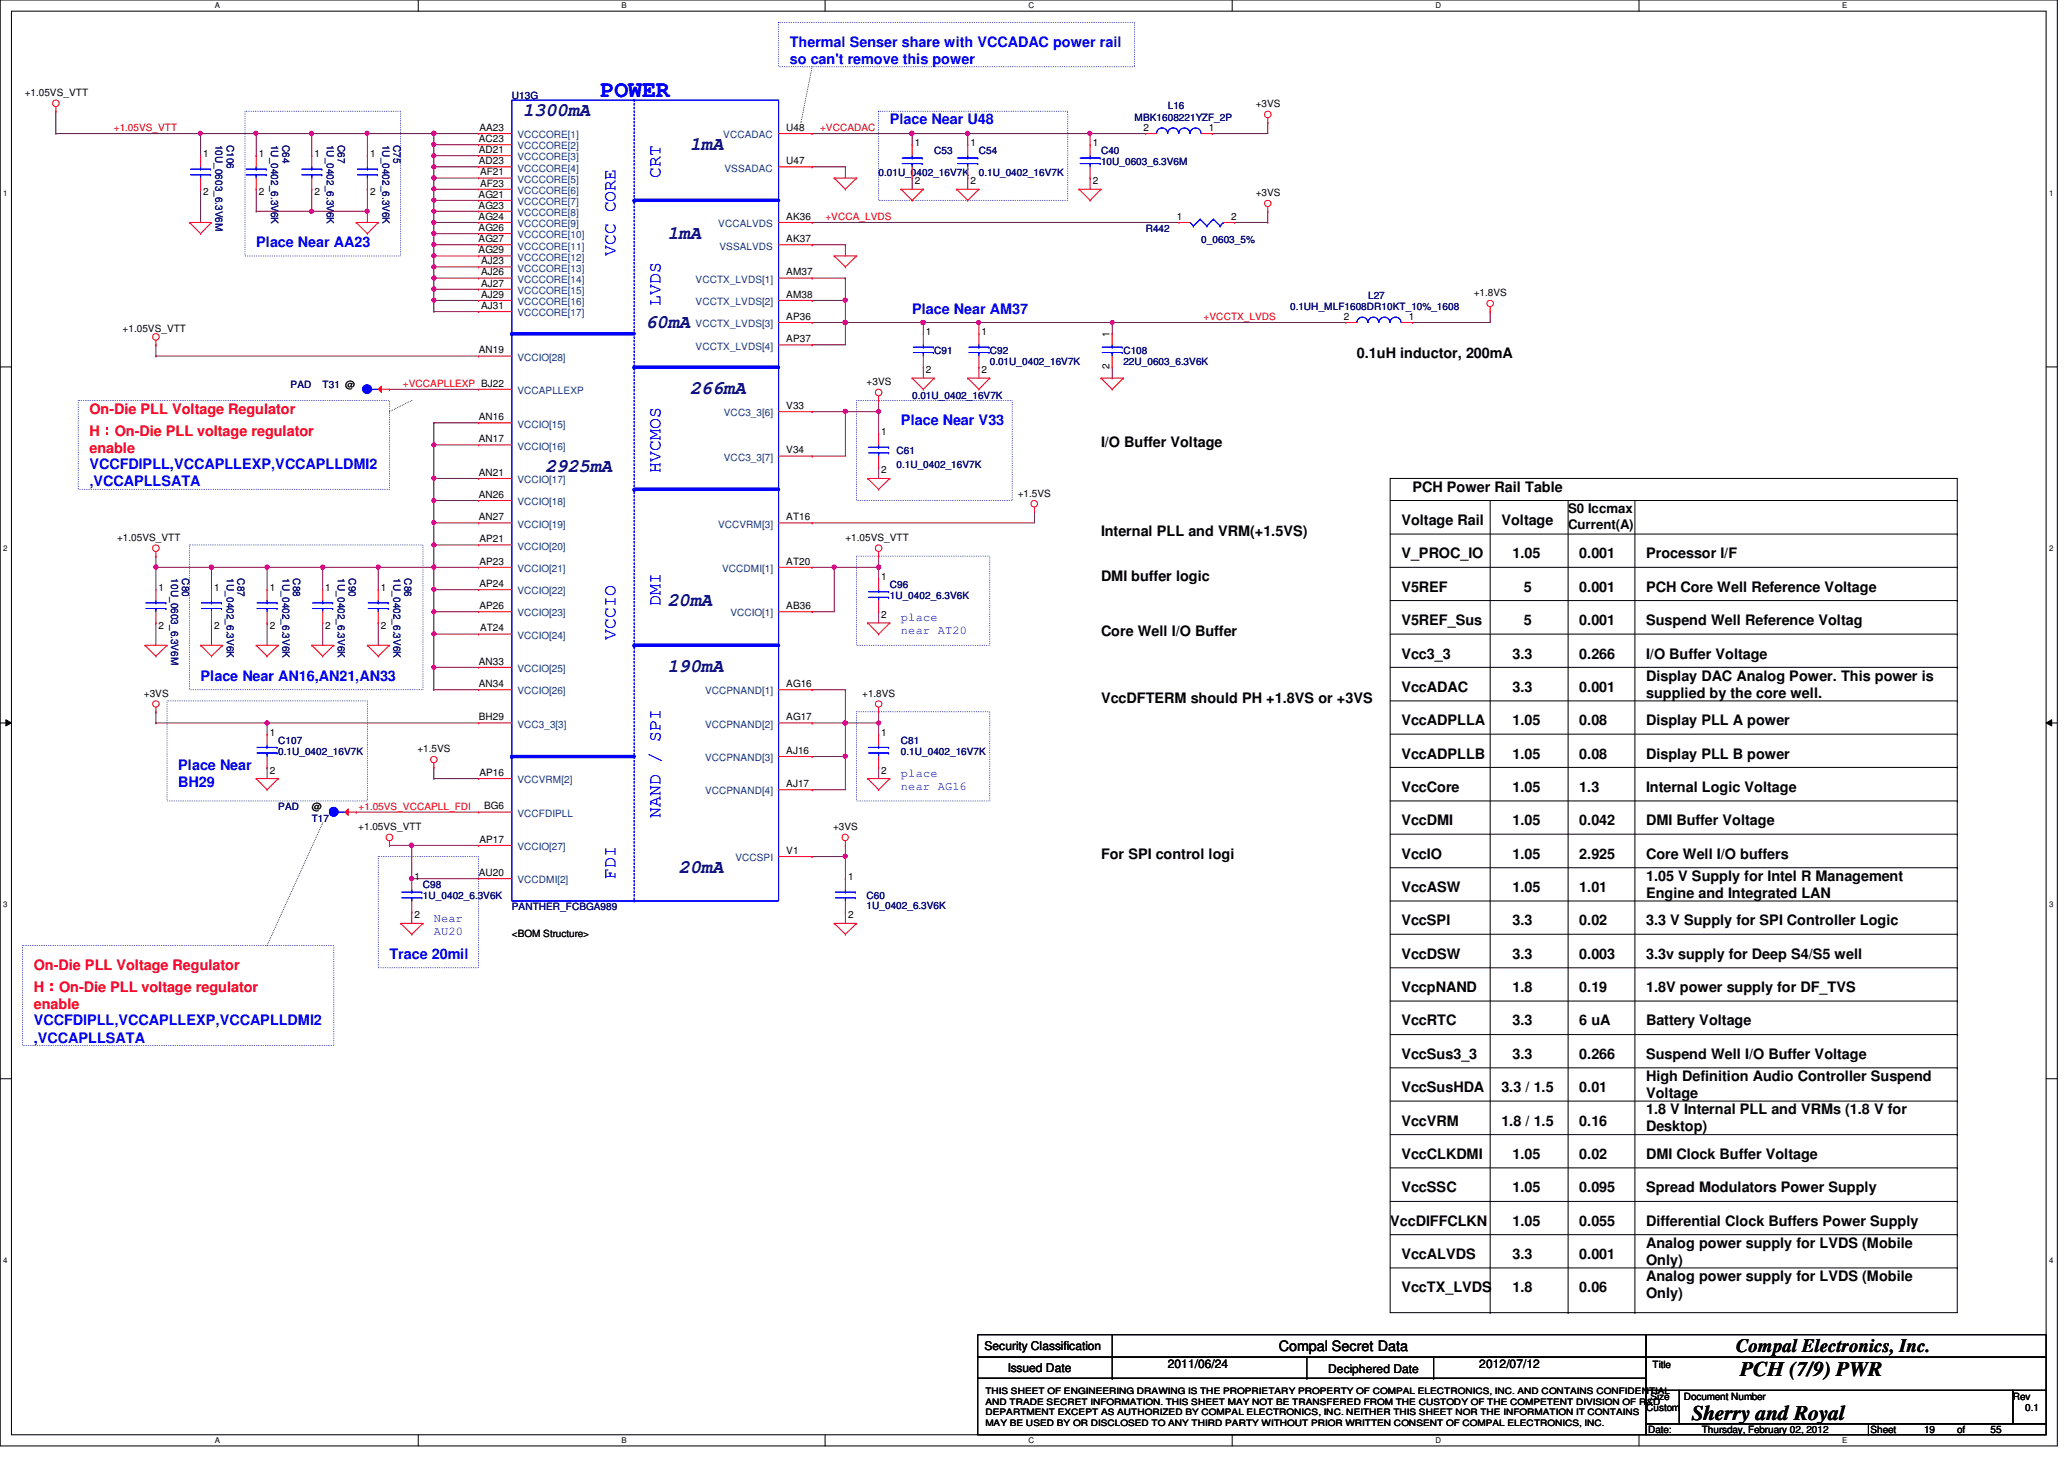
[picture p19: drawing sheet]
<svg xmlns="http://www.w3.org/2000/svg" width="297mm" height="210mm" viewBox="0 0 297 210" stroke-linecap="round" stroke-linejoin="round" font-family="sans-serif">
<defs><g id="words">
<text font-size="3.3" fill="#00f" x="86.4" y="14">POWER</text>
<g font-size="3">
<text x="250.4" y="198">PCH (7/9) PWR</text>
<text x="243.5" y="204.3">Sherry and Royal</text>
</g>
<g font-size="2.7" fill="#000080">
<text x="75.3" y="16.7">1300mA</text>
<text x="99.3" y="21.5">1mA</text>
<text x="96.1" y="34.3">1mA</text>
<text x="92.9" y="47.2">60mA</text>
<text x="99.3" y="56.7">266mA</text>
<text x="78.4" y="67.9">2925mA</text>
<text x="96.1" y="87.2">20mA</text>
<text x="96.1" y="96.7">190mA</text>
<text x="97.7" y="125.6">20mA</text>
</g>
<text font-size="2.7" x="249.8" y="194.5">Compal Electronics, Inc.</text>
<g font-size="2.5" fill="#00f">
<text x="95" y="25.6" transform="rotate(-90 95 25.6)">CRT</text>
<text x="88.6" y="36.8" transform="rotate(-90 88.6 36.8)">VCC CORE</text>
<text x="95" y="44" transform="rotate(-90 95 44)">LVDS</text>
<text x="95" y="68" transform="rotate(-90 95 68)">HVCMOS</text>
<text x="95" y="87.2" transform="rotate(-90 95 87.2)">DMI</text>
<text x="88.6" y="92" transform="rotate(-90 88.6 92)">VCCIO</text>
<text x="95" y="117.6" transform="rotate(-90 95 117.6)">NAND / SPI</text>
<text x="88.6" y="126.4" transform="rotate(-90 88.6 126.4)">FDI</text>
</g>
<g font-size="2.1" fill="#00f">
<text x="113.7" y="6.7">Thermal Senser share with VCCADAC power rail</text>
<text x="113.7" y="9.2">so can't remove this power</text>
<text x="128.1" y="17.9">Place Near U48</text>
<text x="36.9" y="35.5">Place Near AA23</text>
<text x="131.3" y="45.1">Place Near AM37</text>
<text x="129.7" y="61.1">Place Near V33</text>
<text x="12.9" y="67.5">VCCFDIPLL,VCCAPLLEXP,VCCAPLLDMI2</text>
<text x="12.9" y="70">,VCCAPLLSATA</text>
<text x="28.9" y="97.9">Place Near AN16,AN21,AN33</text>
<text x="25.7" y="110.7">Place Near</text>
<text x="25.7" y="113.2">BH29</text>
<text x="56" y="137.9">Trace 20mil</text>
<text x="4.9" y="147.5">VCCFDIPLL,VCCAPLLEXP,VCCAPLLDMI2</text>
<text x="4.9" y="150">,VCCAPLLSATA</text>
</g>
<g font-size="2.1">
<text x="195.3" y="51.5">0.1uH inductor, 200mA</text>
<text x="158.5" y="64.3">I/O Buffer Voltage</text>
<text x="203.3" y="70.7">PCH Power Rail Table</text>
<text x="158.5" y="77.1">Internal PLL and VRM(+1.5VS)</text>
<text x="201.7" y="75.5">Voltage Rail</text>
<text x="216.1" y="75.5">Voltage</text>
<text x="158.5" y="83.5">DMI buffer logic</text>
<text x="201.7" y="80.3">V_PROC_IO</text>
<text x="217.7" y="80.3">1.05</text>
<text x="227.3" y="80.3">0.001</text>
<text x="236.9" y="80.3">Processor I/F</text>
<text x="201.7" y="85.1">V5REF</text>
<text x="201.7" y="89.9">V5REF_Sus</text>
<text x="219.3" y="85.1">5</text>
<text x="219.3" y="89.9">5</text>
<text x="227.3" y="85.1">0.001</text>
<text x="227.3" y="89.9">0.001</text>
<text x="236.9" y="85.1">PCH Core Well Reference Voltage</text>
<text x="236.9" y="89.9">Suspend Well Reference Voltag</text>
<text x="158.5" y="91.5">Core Well I/O Buffer</text>
<text x="201.7" y="94.7">Vcc3_3</text>
<text x="217.7" y="94.7">3.3</text>
<text x="227.3" y="94.7">0.266</text>
<text x="236.9" y="94.7">I/O Buffer Voltage</text>
<text x="158.5" y="101.1">VccDFTERM should PH +1.8VS or +3VS</text>
<text x="201.7" y="99.5">VccADAC</text>
<text x="217.7" y="99.5">3.3</text>
<text x="227.3" y="99.5">0.001</text>
<text x="236.9" y="97.9">Display DAC Analog Power. This power is</text>
<text x="236.9" y="100.4">supplied by the core well.</text>
<text x="201.7" y="104.3">VccADPLLA</text>
<text x="217.7" y="104.3">1.05</text>
<text x="227.3" y="104.3">0.08</text>
<text x="236.9" y="104.3">Display PLL A power</text>
<text x="201.7" y="109.1">VccADPLLB</text>
<text x="201.7" y="113.9">VccCore</text>
<text x="217.7" y="109.1">1.05</text>
<text x="217.7" y="113.9">1.05</text>
<text x="227.3" y="113.9">1.3</text>
<text x="227.3" y="109.1">0.08</text>
<text x="236.9" y="109.1">Display PLL B power</text>
<text x="236.9" y="113.9">Internal Logic Voltage</text>
<text x="201.7" y="118.7">VccDMI</text>
<text x="217.7" y="118.7">1.05</text>
<text x="227.3" y="118.7">0.042</text>
<text x="236.9" y="118.7">DMI Buffer Voltage</text>
<text x="158.5" y="123.5">For SPI control logi</text>
<text x="201.7" y="123.5">VccIO</text>
<text x="217.7" y="123.5">1.05</text>
<text x="227.3" y="123.5">2.925</text>
<text x="236.9" y="123.5">Core Well I/O buffers</text>
<text x="201.7" y="128.3">VccASW</text>
<text x="217.7" y="128.3">1.05</text>
<text x="227.3" y="128.3">1.01</text>
<text x="236.9" y="126.7">1.05 V Supply for Intel R Management</text>
<text x="236.9" y="129.2">Engine and Integrated LAN</text>
<text x="201.7" y="133.1">VccSPI</text>
<text x="201.7" y="137.9">VccDSW</text>
<text x="217.7" y="133.1">3.3</text>
<text x="217.7" y="137.9">3.3</text>
<text x="227.3" y="133.1">0.02</text>
<text x="227.3" y="137.9">0.003</text>
<text x="236.9" y="133.1">3.3 V Supply for SPI Controller Logic</text>
<text x="236.9" y="137.9">3.3v supply for Deep S4/S5 well</text>
<text x="201.7" y="142.7">VccpNAND</text>
<text x="217.7" y="142.7">1.8</text>
<text x="227.3" y="142.7">0.19</text>
<text x="236.9" y="142.7">1.8V power supply for DF_TVS</text>
<text x="201.7" y="147.5">VccRTC</text>
<text x="217.7" y="147.5">3.3</text>
<text x="227.3" y="147.5">6 uA</text>
<text x="236.9" y="147.5">Battery Voltage</text>
<text x="201.7" y="152.3">VccSus3_3</text>
<text x="217.7" y="152.3">3.3</text>
<text x="227.3" y="152.3">0.266</text>
<text x="236.9" y="152.3">Suspend Well I/O Buffer Voltage</text>
<text x="236.9" y="155.5">High Definition Audio Controller Suspend</text>
<text x="201.7" y="157.1">VccSusHDA</text>
<text x="201.7" y="161.9">VccVRM</text>
<text x="216.1" y="157.1">3.3 / 1.5</text>
<text x="216.1" y="161.9">1.8 / 1.5</text>
<text x="227.3" y="157.1">0.01</text>
<text x="227.3" y="161.9">0.16</text>
<text x="236.9" y="160.3">1.8 V Internal PLL and VRMs (1.8 V for</text>
<text x="236.9" y="158">Voltage</text>
<text x="201.7" y="166.8">VccCLKDMI</text>
<text x="217.7" y="166.8">1.05</text>
<text x="227.3" y="166.8">0.02</text>
<text x="236.9" y="162.8">Desktop)</text>
<text x="236.9" y="166.8">DMI Clock Buffer Voltage</text>
<text x="201.7" y="171.5">VccSSC</text>
<text x="217.7" y="171.5">1.05</text>
<text x="227.3" y="171.5">0.095</text>
<text x="236.9" y="171.5">Spread Modulators Power Supply</text>
<text x="200.1" y="176.3">VccDIFFCLKN</text>
<text x="217.7" y="176.3">1.05</text>
<text x="227.3" y="176.3">0.055</text>
<text x="236.9" y="176.3">Differential Clock Buffers Power Supply</text>
<text x="236.9" y="179.5">Analog power supply for LVDS (Mobile</text>
<text x="201.7" y="181.1">VccALVDS</text>
<text x="201.7" y="185.9">VccTX_LVDS</text>
<text x="217.7" y="181.1">3.3</text>
<text x="217.7" y="185.9">1.8</text>
<text x="227.3" y="185.9">0.06</text>
<text x="227.3" y="181.1">0.001</text>
<text x="236.9" y="182">Only)</text>
<text x="236.9" y="184.3">Analog power supply for LVDS (Mobile</text>
<text x="236.9" y="186.8">Only)</text>
<text x="184.1" y="194.4">Compal Secret Data</text>
</g>
<g font-size="2.1" fill="#f00">
<text x="12.9" y="59.5">On-Die PLL Voltage Regulator</text>
<text x="12.9" y="62.7">H：On-Die PLL voltage regulator</text>
<text x="12.9" y="65.2">enable</text>
<text x="4.9" y="139.5">On-Die PLL Voltage Regulator</text>
<text x="4.9" y="142.7">H：On-Die PLL voltage regulator</text>
<text x="4.9" y="145.2">enable</text>
</g>
<g font-size="1.9">
<text x="225.7" y="73.8">S0 Iccmax</text>
<text x="225.7" y="76.1">Current(A)</text>
</g>
<g font-size="1.7" fill="#00f">
<text x="129.7" y="89.4">place</text>
<text x="129.7" y="91.3">near AT20</text>
<text x="129.7" y="111.8">place</text>
<text x="129.7" y="113.7">near AG16</text>
<text x="62.4" y="132.6">Near</text>
<text x="62.4" y="134.5">AU20</text>
</g>
<g font-size="1.7">
<text x="141.7" y="194.3">Security Classification</text>
<text x="145" y="197.3">Issued Date</text>
<text x="168.1" y="196.8">2011/06/24</text>
<text x="191.1" y="197.5">Deciphered Date</text>
<text x="212.9" y="196.8">2012/07/12</text>
</g>
<g font-size="1.4">
<text x="3.6" y="13.8">+1.05VS_VTT</text>
<text x="180.7" y="15.5">+3VS</text>
<text x="29.2" y="22.6">1</text>
<text x="37.2" y="22.6">1</text>
<text x="45.3" y="22.6">1</text>
<text x="53.3" y="22.6">1</text>
<text x="68.9" y="20.4">AC23</text>
<text x="68.9" y="22">AD21</text>
<text x="68.9" y="23.6">AD23</text>
<text x="69" y="18.8">AA23</text>
<text x="113.2" y="18.8">U48</text>
<text x="113.2" y="23.6">U47</text>
<text x="131.7" y="21">1</text>
<text x="139.7" y="21">1</text>
<text x="157.3" y="21">1</text>
<text x="164.5" y="18.8">2</text>
<text x="174" y="18.8">1</text>
<text x="29.2" y="28.1">2</text>
<text x="37.2" y="28.1">2</text>
<text x="45.3" y="28.1">2</text>
<text x="53.3" y="28.1">2</text>
<text x="68.9" y="28.4">AG21</text>
<text x="69.1" y="25.2">AF21</text>
<text x="69.1" y="26.8">AF23</text>
<text x="131.7" y="26.5">2</text>
<text x="139.7" y="26.5">2</text>
<text x="157.3" y="26.5">2</text>
<text x="180.7" y="28.2">+3VS</text>
<text x="68.9" y="30">AG23</text>
<text x="68.9" y="31.6">AG24</text>
<text x="68.9" y="33.2">AG26</text>
<text x="68.9" y="34.8">AG27</text>
<text x="113.2" y="31.6">AK36</text>
<text x="113.2" y="34.8">AK37</text>
<text x="169.4" y="31.6">1</text>
<text x="177.2" y="31.6">2</text>
<text x="68.9" y="36.4">AG29</text>
<text x="69.3" y="38">AJ23</text>
<text x="69.3" y="39.6">AJ26</text>
<text x="69.3" y="41.2">AJ27</text>
<text x="113.2" y="39.6">AM37</text>
<text x="17.6" y="47.8">+1.05VS_VTT</text>
<text x="69.3" y="42.8">AJ29</text>
<text x="69.3" y="44.4">AJ31</text>
<text x="113.2" y="42.8">AM38</text>
<text x="113.2" y="46">AP36</text>
<text x="193.4" y="46">2</text>
<text x="202.8" y="46">1</text>
<text x="212.1" y="42.6">+1.8VS</text>
<text x="68.9" y="50.8">AN19</text>
<text x="113.2" y="49.2">AP37</text>
<text x="133.3" y="48.2">1</text>
<text x="133.3" y="53.7">2</text>
<text x="141.3" y="48.2">1</text>
<text x="141.3" y="53.7">2</text>
<text x="159.7" y="53.1" transform="rotate(-90 159.7 53.1)">2</text>
<text x="159.7" y="48.5" transform="rotate(-90 159.7 48.5)">1</text>
<text x="113.2" y="58.8">V33</text>
<text x="124.7" y="55.5">+3VS</text>
<text x="68.9" y="60.5">AN16</text>
<text x="68.9" y="63.6">AN17</text>
<text x="113.2" y="65.2">V34</text>
<text x="126.8" y="62.6">1</text>
<text x="68.9" y="68.5">AN21</text>
<text x="68.9" y="71.6">AN26</text>
<text x="126.8" y="68.1">2</text>
<text x="146.5" y="71.5">+1.5VS</text>
<text x="16.8" y="77.9">+1.05VS_VTT</text>
<text x="68.9" y="74.8">AN27</text>
<text x="113.2" y="74.8">AT16</text>
<text x="121.7" y="77.9">+1.05VS_VTT</text>
<text x="69" y="78">AP21</text>
<text x="69" y="81.2">AP23</text>
<text x="113.2" y="81.2">AT20</text>
<text x="126.8" y="83.4">1</text>
<text x="22.8" y="85">1</text>
<text x="30.8" y="85">1</text>
<text x="38.8" y="85">1</text>
<text x="46.8" y="85">1</text>
<text x="54.8" y="85">1</text>
<text x="69" y="87.6">AP26</text>
<text x="69" y="84.5">AP24</text>
<text x="113.2" y="87.6">AB36</text>
<text x="126.8" y="88.9">2</text>
<text x="22.8" y="90.5">2</text>
<text x="30.8" y="90.5">2</text>
<text x="38.8" y="90.5">2</text>
<text x="46.8" y="90.5">2</text>
<text x="54.8" y="90.5">2</text>
<text x="68.9" y="95.6">AN33</text>
<text x="69.1" y="90.8">AT24</text>
<text x="20.7" y="100.2">+3VS</text>
<text x="68.9" y="98.8">AN34</text>
<text x="113.2" y="98.8">AG16</text>
<text x="124.1" y="100.2">+1.8VS</text>
<text x="38.8" y="105.8">1</text>
<text x="68.9" y="103.6">BH29</text>
<text x="113.2" y="103.6">AG17</text>
<text x="126.8" y="105.8">1</text>
<text x="38.8" y="111.3">2</text>
<text x="60.1" y="108.2">+1.5VS</text>
<text x="69" y="111.6">AP16</text>
<text x="113.2" y="113.2">AJ17</text>
<text x="113.2" y="108.5">AJ16</text>
<text x="126.8" y="111.3">2</text>
<text x="44.9" y="116.6">@</text>
<text x="51.6" y="119.5">+1.05VS_VTT</text>
<text x="69.7" y="116.5">BG6</text>
<text x="119.9" y="119.5">+3VS</text>
<text x="69" y="121.2">AP17</text>
<text x="113.2" y="122.9">V1</text>
<text x="59.6" y="126.6">1</text>
<text x="68.9" y="126">AU20</text>
<text x="122" y="126.6">1</text>
<text x="59.6" y="132.1">2</text>
<text x="73.7" y="134.8">&lt;BOM Structure&gt;</text>
<text x="122" y="132.1">2</text>
<text x="237.8" y="196.8">Title</text>
<text x="236.9" y="203">Custom</text>
<text x="237.5" y="201.4">Size</text>
<text x="242.3" y="201.4">Document Number</text>
<text x="289.7" y="201.4">Rev</text>
<text x="291.5" y="203">0.1</text>
<text x="237.2" y="206.2">Date:</text>
<text x="244.9" y="206.2">Thursday, February 02, 2012</text>
<text x="269.2" y="206.2">Sheet</text>
<text x="276.9" y="206.2">19</text>
<text x="281.7" y="206.2">of</text>
<text x="286.5" y="206.2">55</text>
</g>
<g font-size="1.4" fill="#000080">
<text x="73.7" y="14.2">U13G</text>
<text x="163.3" y="17.4">MBK1608221YZF_2P</text>
<text x="168.1" y="15.7">L16</text>
<text x="31" y="20.8" transform="rotate(90 31 20.8)">10U_0603_6.3V6M</text>
<text x="32.6" y="20.8" transform="rotate(90 32.6 20.8)">C106</text>
<text x="39" y="20.8" transform="rotate(90 39 20.8)">1U_0402_6.3V6K</text>
<text x="40.6" y="20.8" transform="rotate(90 40.6 20.8)">C64</text>
<text x="47" y="20.8" transform="rotate(90 47 20.8)">1U_0402_6.3V6K</text>
<text x="48.6" y="20.8" transform="rotate(90 48.6 20.8)">C67</text>
<text x="55" y="20.8" transform="rotate(90 55 20.8)">1U_0402_6.3V6K</text>
<text x="56.6" y="20.8" transform="rotate(90 56.6 20.8)">C75</text>
<text x="134.4" y="22.2">C53</text>
<text x="140.9" y="22.2">C54</text>
<text x="158.5" y="22.2">C40</text>
<text x="158.5" y="23.7">10U_0603_6.3V6M</text>
<text x="126.4" y="25.4">0.01U_0402_16V7K</text>
<text x="140.9" y="25.4">0.1U_0402_16V7K</text>
<text x="164.9" y="33.4">R442</text>
<text x="172.9" y="35">0_0603_5%</text>
<text x="185.7" y="44.6">0.1UH_MLF1608DR10KT_10%_1608</text>
<text x="196.9" y="43">L27</text>
<text x="134.4" y="51">C91</text>
<text x="142.4" y="51">C92</text>
<text x="142.4" y="52.6">0.01U_0402_16V7K</text>
<text x="161.7" y="51">C108</text>
<text x="161.7" y="52.6">22U_0603_6.3V6K</text>
<text x="41.8" y="55.8">PAD</text>
<text x="46.4" y="55.8">T31 @</text>
<text x="131.3" y="57.4">0.01U_0402_16V7K</text>
<text x="129" y="65.4">C61</text>
<text x="129" y="67.3">0.1U_0402_16V7K</text>
<text x="24.6" y="83.2" transform="rotate(90 24.6 83.2)">10U_0603_6.3V6M</text>
<text x="26.2" y="83.2" transform="rotate(90 26.2 83.2)">C80</text>
<text x="32.6" y="83.2" transform="rotate(90 32.6 83.2)">1U_0402_6.3V6K</text>
<text x="34.2" y="83.2" transform="rotate(90 34.2 83.2)">C87</text>
<text x="40.6" y="83.2" transform="rotate(90 40.6 83.2)">1U_0402_6.3V6K</text>
<text x="42.2" y="83.2" transform="rotate(90 42.2 83.2)">C88</text>
<text x="48.6" y="83.2" transform="rotate(90 48.6 83.2)">1U_0402_6.3V6K</text>
<text x="50.2" y="83.2" transform="rotate(90 50.2 83.2)">C90</text>
<text x="56.6" y="83.2" transform="rotate(90 56.6 83.2)">1U_0402_6.3V6K</text>
<text x="58.2" y="83.2" transform="rotate(90 58.2 83.2)">C86</text>
<text x="128.1" y="84.6">C96</text>
<text x="128.1" y="86.2">1U_0402_6.3V6K</text>
<text x="40" y="107">C107</text>
<text x="129.7" y="107">C81</text>
<text x="40" y="108.6">0.1U_0402_16V7K</text>
<text x="129.7" y="108.6">0.1U_0402_16V7K</text>
<text x="40" y="116.6">PAD</text>
<text x="44.9" y="118.2">T17</text>
<text x="60.9" y="127.8">C98</text>
<text x="60.9" y="129.4">1U_0402_6.3V6K</text>
<text x="73.7" y="131">PANTHER_FCBGA989</text>
<text x="124.7" y="129.4">C60</text>
<text x="124.7" y="130.8">1U_0402_6.3V6K</text>
</g>
<g font-size="1.4" fill="#f00">
<text x="16.4" y="18.9">+1.05VS_VTT</text>
<text x="118" y="18.9">+VCCADAC</text>
<text x="118.8" y="31.7">+VCCA_LVDS</text>
<text x="173.2" y="46.1">+VCCTX_LVDS</text>
<text x="58" y="55.7">+VCCAPLLEXP BJ22</text>
<text x="51.6" y="116.5">+1.05VS_VCCAPLL_FDI</text>
</g>
<g font-size="1.4" fill="#004080">
<text x="74.5" y="19.9">VCCCORE[1]</text>
<text x="74.5" y="21.5">VCCCORE[2]</text>
<text x="74.5" y="23.1">VCCCORE[3]</text>
<text x="104.1" y="19.9">VCCADAC</text>
<text x="74.5" y="24.7">VCCCORE[4]</text>
<text x="74.5" y="26.3">VCCCORE[5]</text>
<text x="74.5" y="27.9">VCCCORE[6]</text>
<text x="74.5" y="29.5">VCCCORE[7]</text>
<text x="104.3" y="24.7">VSSADAC</text>
<text x="74.5" y="31.1">VCCCORE[8]</text>
<text x="74.5" y="32.7">VCCCORE[9]</text>
<text x="74.5" y="34.3">VCCCORE[10]</text>
<text x="74.5" y="35.9">VCCCORE[11]</text>
<text x="103.4" y="32.7">VCCALVDS</text>
<text x="103.5" y="35.9">VSSALVDS</text>
<text x="74.5" y="37.5">VCCCORE[12]</text>
<text x="74.5" y="39.1">VCCCORE[13]</text>
<text x="74.5" y="40.7">VCCCORE[14]</text>
<text x="100.1" y="40.7">VCCTX_LVDS[1]</text>
<text x="74.5" y="42.3">VCCCORE[15]</text>
<text x="74.5" y="43.9">VCCCORE[16]</text>
<text x="74.5" y="45.5">VCCCORE[17]</text>
<text x="100.1" y="43.9">VCCTX_LVDS[2]</text>
<text x="100.1" y="47.1">VCCTX_LVDS[3]</text>
<text x="74.5" y="51.9">VCCIO[28]</text>
<text x="100.1" y="50.3">VCCTX_LVDS[4]</text>
<text x="74.5" y="56.7">VCCAPLLEXP</text>
<text x="104.2" y="59.9">VCC3_3[6]</text>
<text x="74.5" y="61.5">VCCIO[15]</text>
<text x="74.5" y="64.7">VCCIO[16]</text>
<text x="74.5" y="69.5">VCCIO[17]</text>
<text x="104.2" y="66.3">VCC3_3[7]</text>
<text x="74.5" y="72.7">VCCIO[18]</text>
<text x="74.5" y="75.9">VCCIO[19]</text>
<text x="103.3" y="75.9">VCCVRM[3]</text>
<text x="74.5" y="79.1">VCCIO[20]</text>
<text x="74.5" y="82.3">VCCIO[21]</text>
<text x="103.9" y="82.3">VCCDMI[1]</text>
<text x="74.5" y="88.7">VCCIO[23]</text>
<text x="74.5" y="85.5">VCCIO[22]</text>
<text x="105.1" y="88.7">VCCIO[1]</text>
<text x="74.5" y="91.9">VCCIO[24]</text>
<text x="74.5" y="96.7">VCCIO[25]</text>
<text x="74.5" y="99.9">VCCIO[26]</text>
<text x="101.5" y="99.9">VCCPNAND[1]</text>
<text x="74.5" y="104.7">VCC3_3[3]</text>
<text x="101.5" y="104.7">VCCPNAND[2]</text>
<text x="74.5" y="112.7">VCCVRM[2]</text>
<text x="101.5" y="109.5">VCCPNAND[3]</text>
<text x="74.5" y="117.5">VCCFDIPLL</text>
<text x="101.5" y="114.3">VCCPNAND[4]</text>
<text x="74.5" y="122.3">VCCIO[27]</text>
<text x="105.8" y="123.9">VCCSPI</text>
<text x="74.5" y="127.1">VCCDMI[2]</text>
</g>
<g font-size="1.3">
<text x="141.8" y="200.6">THIS SHEET OF ENGINEERING DRAWING IS THE PROPRIETARY PROPERTY OF COMPAL ELECTRONICS, INC. AND CONTAINS CONFIDENTIAL</text>
<text x="141.8" y="202.1">AND TRADE SECRET INFORMATION. THIS SHEET MAY NOT BE TRANSFERED FROM THE CUSTODY OF THE COMPETENT DIVISION OF R&amp;D</text>
<text x="141.8" y="203.6">DEPARTMENT EXCEPT AS AUTHORIZED BY COMPAL ELECTRONICS, INC. NEITHER THIS SHEET NOR THE INFORMATION IT CONTAINS</text>
<text x="141.8" y="205.1">MAY BE USED BY OR DISCLOSED TO ANY THIRD PARTY WITHOUT PRIOR WRITTEN CONSENT OF COMPAL ELECTRONICS, INC.</text>
</g>
<g font-size="1.1">
<text x="30.9" y="1.1">A</text>
<text x="89.4" y="1.1">B</text>
<text x="148" y="1.1">C</text>
<text x="206.6" y="1.1">D</text>
<text x="265.1" y="1.1">E</text>
<text x=".5" y="28.2">1</text>
<text x="294.9" y="28.2">1</text>
<text x=".5" y="79.3">2</text>
<text x="294.9" y="79.3">2</text>
<text x=".5" y="130.6">3</text>
<text x="294.9" y="130.6">3</text>
<text x=".5" y="181.7">4</text>
<text x="294.9" y="181.7">4</text>
<text x="30.9" y="207.6">A</text>
<text x="89.4" y="207.6">B</text>
<text x="148" y="207.6">C</text>
<text x="206.6" y="207.6">D</text>
<text x="265.1" y="207.6">E</text>
</g>
</g></defs>
<path d="M0 0h296.1v208h-296.1zM1.6 1.6h292.9v204.8h-292.9z" fill="none" stroke="#000" stroke-width=".14"/>
<g fill="#fff">
<path d="M30.9 .2h.7v1.2h-.7z"/>
<path d="M30.9 206.6h.7v1.2h-.7z"/>
</g>
<path d="M60.2 0v1.6M60.2 206.4v1.6" fill="none" stroke="#000" stroke-width=".14"/>
<g fill="#fff">
<path d="M89.4 .2h.8v1.2h-.8z"/>
<path d="M89.4 206.6h.8v1.2h-.8z"/>
</g>
<path d="M118.7 0v1.6M118.7 206.4v1.6" fill="none" stroke="#000" stroke-width=".14"/>
<g fill="#fff">
<path d="M148 .2h.8v1.2h-.8z"/>
<path d="M148 206.6h.8v1.2h-.8z"/>
</g>
<path d="M177.3 0v1.6M177.3 206.4v1.6" fill="none" stroke="#000" stroke-width=".14"/>
<g fill="#fff">
<path d="M206.6 .2h.7v1.2h-.7z"/>
<path d="M206.6 206.6h.7v1.2h-.7z"/>
</g>
<path d="M235.9 0v1.6M235.9 206.4v1.6" fill="none" stroke="#000" stroke-width=".14"/>
<g fill="#fff">
<path d="M265.1 .2h.7v1.2h-.7z"/>
<path d="M265.1 206.6h.7v1.2h-.7z"/>
<path d="M.5 27.2h.6v1.2h-.6z"/>
<path d="M294.9 27.2h.6v1.2h-.6z"/>
<path d="M.5 78.4h.6v1.1h-.6z"/>
<path d="M294.9 78.4h.6v1.1h-.6z"/>
</g>
<path d="M0 52.8h1.6M294.5 52.8h1.6" fill="none" stroke="#000" stroke-width=".14"/>
<g fill="#fff">
<path d="M.5 129.6h.6v1.2h-.6z"/>
<path d="M294.9 129.6h.6v1.2h-.6z"/>
</g>
<path d="M0 104h1.6M.8 103.5l.8 .5-.8 .4zM294.5 104l.8-.5v.9zM294.5 104h1.6" fill="none" stroke="#000" stroke-width=".14"/>
<path d="M.8 103.5l.8 .5-.8 .4zM294.5 104l.8-.5v.9z" fill="#000"/>
<g fill="#fff">
<path d="M.5 180.8h.6v1.1h-.6z"/>
<path d="M294.9 180.8h.6v1.1h-.6z"/>
</g>
<g fill="none" stroke="#000" stroke-width=".14">
<path d="M200.1 68.8h81.6v120h-81.6zM200.1 76.8h81.6M200.1 72h81.6M214.5 72v116.8M225.7 72v116.8M235.3 72v116.8M281.7 76.8h.1M281.7 72h.1M200.1 96h81.6M200.1 91.2h81.6M200.1 86.4h81.6M200.1 81.6h81.6"/>
<path d="M281.7 96h.1M281.7 91.2h.1M281.7 86.4h.1M281.7 81.6h.1M200.1 115.2h81.6M200.1 110.4h81.6M200.1 105.6h81.6M200.1 100.8h81.6M281.7 115.2h.1M281.7 110.4h.1M281.7 105.6h.1M281.7 100.8h.1"/>
<path d="M200.1 139.2h81.6M200.1 134.4h81.6M200.1 129.6h81.6M200.1 124.8h81.6M200.1 120h81.6M281.7 139.2h.1M281.7 134.4h.1M281.7 129.6h.1M281.7 124.8h.1M281.7 120h.1M0 155.2h1.6M200.1 158.4h81.6"/>
<path d="M200.1 153.6h81.6M200.1 148.8h81.6M200.1 144h81.6M281.7 158.4h.1M281.7 153.6h.1M281.7 148.8h.1M281.7 144h.1M294.5 155.2h1.6M200.1 163.2h81.6M200.1 177.6h81.6M200.1 172.8h81.6M200.1 168h81.6"/>
<path d="M281.7 163.2h.1M281.7 177.6h.1M281.7 172.8h.1M281.7 168h.1M200.1 182.4h81.6M214.5 188.8h.1M225.7 188.8h.1M235.3 188.8h.1M281.7 182.4h.1"/>
</g>
<path d="M115.3 17.6h.1M116.9 9.6l-1.6 8M56 59.2l3.3-1.6M59.3 57.6h.1M46.4 118.4h.1M38.4 136l8-17.6" fill="none" stroke="#000" stroke-width=".14" stroke-dasharray="0 .3"/>
<path d="M35.3 16h22.4v20.8h-22.4zM112.1 3.2h51.2v6.4h-51.2zM126.4 16h27.3v12.8h-27.3zM11.3 57.6h44.7v12.8h-44.7zM123.3 57.6h22.4v14.4h-22.4zM27.3 78.4h33.6v20.8h-33.6zM123.3 80h19.1v12.8h-19.1zM24 100.8h28.9v14.4h-28.9zM123.3 102.4h19.1v12.8h-19.1zM3.3 136h44.7v14.4h-44.7zM54.4 123.2h14.5v16h-14.5z" fill="none" stroke="#00f" stroke-width=".14" stroke-dasharray="0 .3"/>
<path d="M8 16h.1M8 16v3.2M62.4 19.2h.1M62.4 19.2h6.5M62.4 41.6h.1M62.4 41.6h6.5" fill="none" stroke="#800040" stroke-width=".14"/>
<circle cx="62.4" cy="19.2" r=".3" fill="#f0f"/>
<circle cx="62.4" cy="19.2" r=".3" fill="none" stroke="#f0f" stroke-width=".14"/>
<path d="M62.4 40h.1M62.4 40h6.5M62.4 40v1.6" fill="none" stroke="#800040" stroke-width=".14"/>
<circle cx="62.4" cy="41.6" r=".31" fill="#f0f"/>
<circle cx="62.4" cy="41.6" r=".31" fill="none" stroke="#f0f" stroke-width=".14"/>
<circle cx="62.4" cy="40" r=".3" fill="#f0f"/>
<circle cx="62.4" cy="40" r=".3" fill="none" stroke="#f0f" stroke-width=".14"/>
<path d="M36.9 19.2h.1M36.9 19.2h8M44.9 19.2h.1M44.9 19.2v3.2M44.9 27.2h.1M44.9 27.2v3.2M62.4 38.4h.1M62.4 38.4h6.5" fill="none" stroke="#800040" stroke-width=".14"/>
<circle cx="36.8" cy="19.2" r=".3" fill="#f0f"/>
<circle cx="36.8" cy="19.2" r=".3" fill="none" stroke="#f0f" stroke-width=".14"/>
<path d="M62.4 36.8h.1M62.4 36.8h6.5M62.4 36.8v1.6" fill="none" stroke="#800040" stroke-width=".14"/>
<circle cx="62.4" cy="36.8" r=".3" fill="#f0f"/>
<circle cx="62.4" cy="36.8" r=".3" fill="none" stroke="#f0f" stroke-width=".14"/>
<path d="M62.4 35.2h.1M62.4 35.2h6.5M62.4 35.2v1.6" fill="none" stroke="#800040" stroke-width=".14"/>
<circle cx="62.4" cy="35.2" r=".3" fill="#f0f"/>
<circle cx="62.4" cy="35.2" r=".3" fill="none" stroke="#f0f" stroke-width=".14"/>
<path d="M62.4 33.6h.1M62.4 33.6h6.5M62.4 33.6v1.6" fill="none" stroke="#800040" stroke-width=".14"/>
<circle cx="62.4" cy="33.6" r=".31" fill="#f0f"/>
<circle cx="62.4" cy="33.6" r=".31" fill="none" stroke="#f0f" stroke-width=".14"/>
<path d="M62.4 32h.1M62.4 32h6.5M62.4 32v1.6" fill="none" stroke="#800040" stroke-width=".14"/>
<circle cx="62.4" cy="32" r=".3" fill="#f0f"/>
<circle cx="62.4" cy="32" r=".3" fill="none" stroke="#f0f" stroke-width=".14"/>
<path d="M28.9 19.2h.1M28.9 19.2h8M62.4 30.4h.1M62.4 30.4h6.5" fill="none" stroke="#800040" stroke-width=".14"/>
<circle cx="28.8" cy="19.2" r=".3" fill="#f0f"/>
<circle cx="28.8" cy="19.2" r=".3" fill="none" stroke="#f0f" stroke-width=".14"/>
<path d="M62.4 30.4h.1M62.4 30.4v1.6" fill="none" stroke="#800040" stroke-width=".14"/>
<circle cx="62.4" cy="30.4" r=".3" fill="#f0f"/>
<circle cx="62.4" cy="30.4" r=".3" fill="none" stroke="#f0f" stroke-width=".14"/>
<path d="M62.4 28.8h.1M62.4 28.8h6.5M62.4 28.8v1.6" fill="none" stroke="#800040" stroke-width=".14"/>
<circle cx="62.4" cy="28.8" r=".3" fill="#f0f"/>
<circle cx="62.4" cy="28.8" r=".3" fill="none" stroke="#f0f" stroke-width=".14"/>
<path d="M28.9 19.2h.1M28.9 19.2v3.2M62.4 27.2h.1M62.4 27.2h6.5M62.4 27.2v1.6" fill="none" stroke="#800040" stroke-width=".14"/>
<circle cx="62.4" cy="27.2" r=".3" fill="#f0f"/>
<circle cx="62.4" cy="27.2" r=".3" fill="none" stroke="#f0f" stroke-width=".14"/>
<path d="M62.4 25.6h.1M62.4 25.6h6.5M62.4 25.6v1.6" fill="none" stroke="#800040" stroke-width=".14"/>
<circle cx="62.4" cy="25.6" r=".31" fill="#f0f"/>
<circle cx="62.4" cy="25.6" r=".31" fill="none" stroke="#f0f" stroke-width=".14"/>
<path d="M62.4 24h.1M62.4 24h6.5" fill="none" stroke="#800040" stroke-width=".14"/>
<circle cx="62.4" cy="24" r=".3" fill="#f0f"/>
<circle cx="62.4" cy="24" r=".3" fill="none" stroke="#f0f" stroke-width=".14"/>
<path d="M62.4 24h.1M62.4 22.4h.1M62.4 20.8h.1M62.4 20.8v1.6M62.4 24v1.6M62.4 22.4h6.5M62.4 20.8h6.5" fill="none" stroke="#800040" stroke-width=".14"/>
<circle cx="62.4" cy="20.8" r=".3" fill="#f0f"/>
<circle cx="62.4" cy="20.8" r=".3" fill="none" stroke="#f0f" stroke-width=".14"/>
<path d="M62.4 41.6h.1M62.4 41.6v1.6" fill="none" stroke="#800040" stroke-width=".14"/>
<circle cx="62.4" cy="43.2" r=".3" fill="#f0f"/>
<circle cx="62.4" cy="43.2" r=".3" fill="none" stroke="#f0f" stroke-width=".14"/>
<path d="M62.4 75.2h.1M62.4 78.4h.1M62.4 75.2h6.5M62.4 78.4v3.2M62.4 81.6h.1M62.4 81.6h6.5" fill="none" stroke="#800040" stroke-width=".14"/>
<circle cx="62.4" cy="78.4" r=".3" fill="#f0f"/>
<circle cx="62.4" cy="78.4" r=".3" fill="none" stroke="#f0f" stroke-width=".14"/>
<path d="M62.4 78.4h.1M62.4 78.4h6.5M62.4 81.6h.1M62.4 81.6v3.2" fill="none" stroke="#800040" stroke-width=".14"/>
<circle cx="62.4" cy="81.6" r=".31" fill="#f0f"/>
<circle cx="62.4" cy="81.6" r=".31" fill="none" stroke="#f0f" stroke-width=".14"/>
<path d="M62.4 19.2h.1M62.4 19.2v1.6" fill="none" stroke="#800040" stroke-width=".14"/>
<circle cx="62.4" cy="19.2" r=".3" fill="#f0f"/>
<circle cx="62.4" cy="19.2" r=".3" fill="none" stroke="#f0f" stroke-width=".14"/>
<path d="M62.4 68.8h.1M62.4 72h.1M62.4 68.8h6.5M62.4 72v3.2" fill="none" stroke="#800040" stroke-width=".14"/>
<circle cx="62.4" cy="72" r=".3" fill="#f0f"/>
<circle cx="62.4" cy="72" r=".3" fill="none" stroke="#f0f" stroke-width=".14"/>
<path d="M62.4 72h.1M62.4 75.2h.1M62.4 72h6.5M62.4 75.2v3.2" fill="none" stroke="#800040" stroke-width=".14"/>
<circle cx="62.4" cy="75.2" r=".3" fill="#f0f"/>
<circle cx="62.4" cy="75.2" r=".3" fill="none" stroke="#f0f" stroke-width=".14"/>
<path d="M62.4 64h.1M62.4 68.8h.1M62.4 64h6.5M62.4 68.8v3.2" fill="none" stroke="#800040" stroke-width=".14"/>
<circle cx="62.4" cy="68.8" r=".3" fill="#f0f"/>
<circle cx="62.4" cy="68.8" r=".3" fill="none" stroke="#f0f" stroke-width=".14"/>
<path d="M52.9 19.2h.1M52.9 19.2h9.5" fill="none" stroke="#800040" stroke-width=".14"/>
<circle cx="52.8" cy="19.2" r=".3" fill="#f0f"/>
<circle cx="52.8" cy="19.2" r=".3" fill="none" stroke="#f0f" stroke-width=".14"/>
<path d="M62.4 60.8h.1M62.4 60.8v3.2M62.4 60.8h6.5M62.4 99.2h.1M62.4 91.2h.1M62.4 96h.1M62.4 96v3.2M62.4 99.2h6.5M62.4 91.2h6.5" fill="none" stroke="#800040" stroke-width=".14"/>
<circle cx="62.4" cy="96" r=".3" fill="#f0f"/>
<circle cx="62.4" cy="96" r=".3" fill="none" stroke="#f0f" stroke-width=".14"/>
<path d="M62.4 96h.1M62.4 84.8h.1M62.4 88h.1M62.4 96h6.5M62.4 84.8h6.5M62.4 88v3.2" fill="none" stroke="#800040" stroke-width=".14"/>
<circle cx="62.4" cy="88" r=".3" fill="#f0f"/>
<circle cx="62.4" cy="88" r=".3" fill="none" stroke="#f0f" stroke-width=".14"/>
<path d="M62.4 88h.1M62.4 91.2h.1M62.4 88h6.5M62.4 91.2v4.8" fill="none" stroke="#800040" stroke-width=".14"/>
<circle cx="62.4" cy="91.2" r=".3" fill="#f0f"/>
<circle cx="62.4" cy="91.2" r=".3" fill="none" stroke="#f0f" stroke-width=".14"/>
<path d="M62.4 84.8h.1M62.4 84.8v3.2" fill="none" stroke="#800040" stroke-width=".14"/>
<circle cx="62.4" cy="84.8" r=".3" fill="#f0f"/>
<circle cx="62.4" cy="84.8" r=".3" fill="none" stroke="#f0f" stroke-width=".14"/>
<path d="M52.9 19.2h.1M52.9 19.2v3.2M52.9 30.4h.1M52.9 30.4v1.6M54.4 81.6h.1M54.4 81.6h8" fill="none" stroke="#800040" stroke-width=".14"/>
<circle cx="52.8" cy="30.4" r=".3" fill="#f0f"/>
<circle cx="52.8" cy="30.4" r=".3" fill="none" stroke="#f0f" stroke-width=".14"/>
<path d="M44.9 19.2h.1M44.9 19.2h8" fill="none" stroke="#800040" stroke-width=".14"/>
<circle cx="44.8" cy="19.2" r=".3" fill="#f0f"/>
<circle cx="44.8" cy="19.2" r=".3" fill="none" stroke="#f0f" stroke-width=".14"/>
<g fill="none" stroke="#800040" stroke-width=".14">
<path d="M22.4 89.6h.1M22.4 89.6v3.2M30.4 89.6h.1M30.4 89.6v3.2M38.4 89.6h.1M38.4 89.6v3.2M46.4 89.6h.1M46.4 81.6h.1M46.4 89.6v3.2M46.4 81.6h8M54.4 89.6h.1M54.4 81.6h.1"/>
<path d="M54.4 81.6v3.2M54.4 89.6v3.2"/>
</g>
<circle cx="54.4" cy="81.6" r=".31" fill="#f0f"/>
<circle cx="54.4" cy="81.6" r=".31" fill="none" stroke="#f0f" stroke-width=".14"/>
<path d="M38.4 81.6h.1M38.4 81.6h8M46.4 81.6h.1M46.4 81.6v3.2" fill="none" stroke="#800040" stroke-width=".14"/>
<circle cx="46.4" cy="81.6" r=".31" fill="#f0f"/>
<circle cx="46.4" cy="81.6" r=".31" fill="none" stroke="#f0f" stroke-width=".14"/>
<path d="M30.4 81.6h.1M30.4 81.6h8M38.4 81.6h.1M38.4 81.6v3.2" fill="none" stroke="#800040" stroke-width=".14"/>
<circle cx="38.4" cy="81.6" r=".31" fill="#f0f"/>
<circle cx="38.4" cy="81.6" r=".31" fill="none" stroke="#f0f" stroke-width=".14"/>
<path d="M22.4 81.6h.1M22.4 81.6h8M30.4 81.6h.1M30.4 81.6v3.2" fill="none" stroke="#800040" stroke-width=".14"/>
<circle cx="30.4" cy="81.6" r=".31" fill="#f0f"/>
<circle cx="30.4" cy="81.6" r=".31" fill="none" stroke="#f0f" stroke-width=".14"/>
<path d="M22.4 81.6h.1M22.4 81.6v3.2" fill="none" stroke="#800040" stroke-width=".14"/>
<circle cx="22.4" cy="81.6" r=".31" fill="#f0f"/>
<circle cx="22.4" cy="81.6" r=".31" fill="none" stroke="#f0f" stroke-width=".14"/>
<path d="M36.9 30.4h.1M36.9 30.4h16M44.9 30.4h.1" fill="none" stroke="#800040" stroke-width=".14"/>
<circle cx="44.8" cy="30.4" r=".3" fill="#f0f"/>
<circle cx="44.8" cy="30.4" r=".3" fill="none" stroke="#f0f" stroke-width=".14"/>
<path d="M62.4 38.4h.1M62.4 38.4v1.6M62.4 112h.1M62.4 112h6.5" fill="none" stroke="#800040" stroke-width=".14"/>
<circle cx="62.4" cy="38.4" r=".3" fill="#f0f"/>
<circle cx="62.4" cy="38.4" r=".3" fill="none" stroke="#f0f" stroke-width=".14"/>
<path d="M62.4 64h.1M62.4 64v4.8" fill="none" stroke="#800040" stroke-width=".14"/>
<circle cx="62.4" cy="64" r=".3" fill="#f0f"/>
<circle cx="62.4" cy="64" r=".3" fill="none" stroke="#f0f" stroke-width=".14"/>
<path d="M62.4 22.4h.1M62.4 22.4v1.6" fill="none" stroke="#800040" stroke-width=".14"/>
<circle cx="62.4" cy="22.4" r=".3" fill="#f0f"/>
<circle cx="62.4" cy="22.4" r=".3" fill="none" stroke="#f0f" stroke-width=".14"/>
<g fill="none" stroke="#800040" stroke-width=".14">
<path d="M36.9 19.2h.1M36.9 19.2v3.2M116.9 19.2h.1M116.9 19.2h14.4M36.9 27.2h.1M36.9 27.2v3.2M116.9 24h.1M116.9 24h4.8M121.7 24h.1M121.7 24v1.6M62.4 44.8h.1M62.4 43.2h.1"/>
<path d="M62.4 44.8h6.5M62.4 43.2v1.6M62.4 43.2h6.5M126.4 104h.1M126.4 104v1.6"/>
</g>
<circle cx="131.2" cy="19.2" r=".3" fill="#f0f"/>
<circle cx="131.2" cy="19.2" r=".3" fill="none" stroke="#f0f" stroke-width=".14"/>
<path d="M156.9 19.2h.1M156.9 19.2h8" fill="none" stroke="#800040" stroke-width=".14"/>
<circle cx="156.8" cy="19.2" r=".3" fill="#f0f"/>
<circle cx="156.8" cy="19.2" r=".3" fill="none" stroke="#f0f" stroke-width=".14"/>
<path d="M116.9 35.2h.1M116.9 35.2h4.8M116.9 43.2h.1M116.9 43.2h4.8M116.9 75.2h.1M116.9 75.2h32" fill="none" stroke="#800040" stroke-width=".14"/>
<circle cx="121.6" cy="43.2" r=".31" fill="#f0f"/>
<circle cx="121.6" cy="43.2" r=".31" fill="none" stroke="#f0f" stroke-width=".14"/>
<path d="M116.9 49.6h.1M116.9 46.4h.1M116.9 49.6h4.8M116.9 46.4h4.8" fill="none" stroke="#800040" stroke-width=".14"/>
<circle cx="121.6" cy="46.4" r=".31" fill="#f0f"/>
<circle cx="121.6" cy="46.4" r=".31" fill="none" stroke="#f0f" stroke-width=".14"/>
<path d="M116.9 59.2h.1M116.9 59.2h9.5M121.7 59.2h.1M121.7 59.2v6.4h-4.8M116.9 65.6h.1" fill="none" stroke="#800040" stroke-width=".14"/>
<circle cx="126.4" cy="59.2" r=".3" fill="#f0f"/>
<circle cx="126.4" cy="59.2" r=".3" fill="none" stroke="#f0f" stroke-width=".14"/>
<circle cx="121.6" cy="59.2" r=".31" fill="#f0f"/>
<circle cx="121.6" cy="59.2" r=".31" fill="none" stroke="#f0f" stroke-width=".14"/>
<g fill="none" stroke="#800040" stroke-width=".14">
<path d="M126.4 59.2h.1M126.4 59.2v3.2M126.4 67.2h.1M126.4 67.2v1.6M116.9 99.2h.1M116.9 99.2h4.8M121.7 99.2h.1M121.7 99.2v4.8h-4.8M116.9 108.8h.1M116.9 113.6h.1M116.9 104h.1M116.9 108.8h4.8"/>
<path d="M116.9 113.6h4.8M116.9 123.2h.1M116.9 123.2h4.8"/>
</g>
<circle cx="121.6" cy="123.2" r=".31" fill="#f0f"/>
<circle cx="121.6" cy="123.2" r=".31" fill="none" stroke="#f0f" stroke-width=".14"/>
<path d="M121.7 104h.1M121.7 104h4.7M126.4 110.4h.1M126.4 110.4v1.6M121.7 131.2h.1M121.7 131.2v1.6" fill="none" stroke="#800040" stroke-width=".14"/>
<circle cx="126.4" cy="104" r=".3" fill="#f0f"/>
<circle cx="126.4" cy="104" r=".3" fill="none" stroke="#f0f" stroke-width=".14"/>
<circle cx="121.6" cy="104" r=".31" fill="#f0f"/>
<circle cx="121.6" cy="104" r=".31" fill="none" stroke="#f0f" stroke-width=".14"/>
<path d="M121.7 108.8h.1M121.7 108.8v4.8M121.7 123.2h.1M121.7 123.2v3.2" fill="none" stroke="#800040" stroke-width=".14"/>
<circle cx="121.6" cy="108.8" r=".31" fill="#f0f"/>
<circle cx="121.6" cy="108.8" r=".31" fill="none" stroke="#f0f" stroke-width=".14"/>
<path d="M121.7 104h.1M121.7 104v4.8" fill="none" stroke="#800040" stroke-width=".14"/>
<circle cx="121.6" cy="104" r=".31" fill="#f0f"/>
<circle cx="121.6" cy="104" r=".31" fill="none" stroke="#f0f" stroke-width=".14"/>
<g fill="none" stroke="#800040" stroke-width=".14">
<path d="M131.3 19.2h.1M131.3 19.2h8M139.3 19.2h.1M139.3 19.2v1.6M156.9 19.2h.1M156.9 19.2v1.6M174.5 19.2h.1M182.5 17.6h.1M182.5 17.6v1.6h-8M139.3 25.6h.1M139.3 25.6v1.6M156.9 25.6h.1"/>
<path d="M156.9 25.6v1.6M121.7 46.4h.1M121.7 40h.1M121.7 43.2h.1M121.7 40v9.6"/>
</g>
<circle cx="131.2" cy="19.2" r=".3" fill="#f0f"/>
<circle cx="131.2" cy="19.2" r=".3" fill="none" stroke="#f0f" stroke-width=".14"/>
<path d="M131.3 19.2h.1M131.3 19.2v1.6M38.4 104h.1M38.4 104h30.5M59.3 121.6h.1M59.3 121.6h9.6" fill="none" stroke="#800040" stroke-width=".14"/>
<circle cx="59.2" cy="121.6" r=".31" fill="#f0f"/>
<circle cx="59.2" cy="121.6" r=".31" fill="none" stroke="#f0f" stroke-width=".14"/>
<path d="M59.3 126.4h.1M59.3 126.4h9.6" fill="none" stroke="#800040" stroke-width=".14"/>
<circle cx="59.2" cy="126.4" r=".3" fill="#f0f"/>
<circle cx="59.2" cy="126.4" r=".3" fill="none" stroke="#f0f" stroke-width=".14"/>
<path d="M121.7 35.2h.1M121.7 35.2v1.6M182.5 30.4h.1M182.5 30.4v1.6M116.9 40h.1M116.9 40h4.8M38.4 104h.1M38.4 104v1.6" fill="none" stroke="#800040" stroke-width=".14"/>
<circle cx="38.4" cy="104" r=".3" fill="#f0f"/>
<circle cx="38.4" cy="104" r=".3" fill="none" stroke="#f0f" stroke-width=".14"/>
<g fill="none" stroke="#800040" stroke-width=".14">
<path d="M132.9 46.4h.1M132.9 46.4h8M140.9 52.8h.1M140.9 46.4h.1M140.9 46.4v1.6M140.9 52.8v1.6M22.4 80h.1M22.4 80v1.6M22.4 102.4h.1M22.4 104h.1M22.4 102.4v1.6M22.4 104h16"/>
<path d="M38.4 110.4h.1M38.4 110.4v1.6M126.4 102.4h.1M126.4 102.4v1.6"/>
</g>
<circle cx="132.8" cy="46.4" r=".3" fill="#f0f"/>
<circle cx="132.8" cy="46.4" r=".3" fill="none" stroke="#f0f" stroke-width=".14"/>
<path d="M121.7 46.4h.1M121.7 46.4h11.2M132.9 52.8h.1M132.9 46.4h.1M132.9 46.4v1.6M132.9 52.8v1.6M203.3 46.4h.1M214.5 44.8h.1M214.5 44.8v1.6h-11.2" fill="none" stroke="#800040" stroke-width=".14"/>
<circle cx="132.8" cy="46.4" r=".3" fill="#f0f"/>
<circle cx="132.8" cy="46.4" r=".3" fill="none" stroke="#f0f" stroke-width=".14"/>
<circle cx="121.6" cy="46.4" r=".31" fill="#f0f"/>
<circle cx="121.6" cy="46.4" r=".31" fill="none" stroke="#f0f" stroke-width=".14"/>
<path d="M126.4 57.6h.1M126.4 57.6v1.6M160.1 46.4h.1M160.1 46.4h33.6" fill="none" stroke="#800040" stroke-width=".14"/>
<circle cx="160.1" cy="46.4" r=".3" fill="#f0f"/>
<circle cx="160.1" cy="46.4" r=".3" fill="none" stroke="#f0f" stroke-width=".14"/>
<g fill="none" stroke="#800040" stroke-width=".14">
<path d="M22.4 49.6h.1M22.4 51.2h.1M22.4 49.6v1.6M22.4 51.2h46.5M116.9 81.6h.1M116.9 88h.1M116.9 81.6h3.2M120.1 81.6h.1M120.1 81.6v6.4h-3.2M126.4 88h.1M126.4 81.6h.1M126.4 81.6v1.6"/>
<path d="M126.4 88v1.6M56 121.6h.1M56 121.6h3.3M59.3 121.6h.1M59.3 121.6v4.8M121.7 121.6h.1M121.7 121.6v1.6"/>
</g>
<circle cx="126.4" cy="81.6" r=".31" fill="#f0f"/>
<circle cx="126.4" cy="81.6" r=".31" fill="none" stroke="#f0f" stroke-width=".14"/>
<path d="M120.1 81.6h.1M120.1 81.6h6.3" fill="none" stroke="#800040" stroke-width=".14"/>
<circle cx="120" cy="81.6" r=".31" fill="#f0f"/>
<circle cx="120" cy="81.6" r=".31" fill="none" stroke="#f0f" stroke-width=".14"/>
<path d="M139.3 19.2h.1M139.3 19.2h17.6M28.9 27.2h.1M28.9 27.2v4.8M52.9 27.2h.1M52.9 27.2v3.2M131.3 25.6h.1M131.3 25.6v1.6" fill="none" stroke="#800040" stroke-width=".14"/>
<circle cx="139.2" cy="19.2" r=".3" fill="#f0f"/>
<circle cx="139.2" cy="19.2" r=".3" fill="none" stroke="#f0f" stroke-width=".14"/>
<g fill="none" stroke="#800040" stroke-width=".14">
<path d="M8 19.2h.1M8 19.2h20.9M116.9 32h.1M116.9 32h52.8M177.7 32h4.8M182.5 32h.1M56 56h.1M56 56h12.9M140.9 46.4h.1M140.9 46.4h19.2v1.6M160.1 48h.1M148.9 73.6h.1"/>
<path d="M148.9 73.6v1.6M126.4 80h.1M126.4 80v1.6M51.3 116.8h.1M51.3 116.8h17.6M62.4 110.4h.1M62.4 110.4v1.6M59.3 131.2h.1M59.3 131.2v1.6"/>
</g>
<circle cx="140.8" cy="46.4" r=".3" fill="#f0f"/>
<circle cx="140.8" cy="46.4" r=".3" fill="none" stroke="#f0f" stroke-width=".14"/>
<path d="M160.1 54.4h.1M160.1 52.8v1.6" fill="none" stroke="#800040" stroke-width=".14"/>
<g fill="none" stroke="#f00" stroke-width=".14">
<path d="M8 16h.1M8 15.4v.6M164.9 19.2h.1M164.9 19.2h1.6M172.9 19.2h1.6M174.5 19.2h.1M182.5 17.6h.1M182.5 17v.6M27.3 32h.1M27.3 32h3.1M27.3 32l1.6 1.6M28.9 33.6h.1"/>
<path d="M30.4 32h.1M30.4 32l-1.5 1.6M51.3 32h.1M51.3 32h3.1M51.3 32l1.6 1.6M52.9 33.6h.1M54.4 32h.1M54.4 32l-1.5 1.6M120.1 25.6h.1M120.1 36.8h.1M120.1 25.6h3.2M120.1 25.6l1.6 1.6"/>
<path d="M120.1 36.8h3.2M120.1 36.8l1.6 1.6M121.7 27.2h.1M121.7 38.4h.1M123.3 25.6h.1M123.3 36.8h.1M123.3 25.6l-1.6 1.6M123.3 36.8l-1.6 1.6M129.7 27.2h.1M129.7 27.2h3.2M129.7 27.2l1.6 1.6M131.3 28.8h.1"/>
<path d="M131.3 20.8h.1M131.3 25.6h.1M131.3 20.8v1.6M131.3 24v1.6M132.9 27.2h.1M132.9 27.2l-1.6 1.6M137.7 27.2h.1M137.7 27.2h3.2M137.7 27.2l1.6 1.6M139.3 28.8h.1M140.9 27.2h.1M140.9 27.2l-1.6 1.6"/>
<path d="M155.3 27.2h.1M155.3 27.2h3.1M155.3 27.2l1.6 1.6M156.9 28.8h.1M156.9 20.8h.1M156.9 25.6h.1M156.9 20.8v1.6M156.9 24v1.6M158.4 27.2h.1M158.4 27.2l-1.5 1.6M169.7 32h.1M169.7 32h1.6"/>
<path d="M176.1 32h1.6M177.7 32h.1M182.5 30.4h.1M182.5 29.8v.6M22.4 49.6h.1M22.4 49v.6M126.4 57.6h.1M126.4 57v.6M131.3 54.4h.1M131.3 54.4h3.1M131.3 54.4l1.6 1.6M132.9 56h.1"/>
<path d="M132.9 48h.1M132.9 52.8h.1M132.9 48v1.6M132.9 51.2v1.6M134.4 54.4h.1M134.4 54.4l-1.5 1.6M139.3 54.4h.1M139.3 54.4h3.1M139.3 54.4l1.6 1.6M140.9 56h.1M142.4 54.4h.1M142.4 54.4l-1.5 1.6"/>
<path d="M158.4 54.4h.1M158.4 54.4h3.3M158.4 54.4l1.7 1.6M160.1 56h.1M161.7 54.4h.1M161.7 54.4l-1.6 1.6M193.7 46.4h.1M193.7 46.4h1.6M201.7 46.4h1.6M203.3 46.4h.1M214.5 44.8h.1M214.5 44.2v.6"/>
<path d="M22.4 79.4v.6M124.9 68.8h.1M124.9 68.8h3.2M124.9 68.8l1.5 1.6M126.4 70.4h.1M126.4 62.4h.1M126.4 67.2h.1M126.4 62.4v1.6M126.4 65.6v1.6M126.4 79.4v.6M128.1 68.8h.1M128.1 68.8l-1.7 1.6"/>
<path d="M148.9 73.6h.1M148.9 73v.6M20.9 92.8h.1M20.9 92.8h3.1M20.9 92.8l1.5 1.6M22.4 94.4h.1M22.4 80h.1M24 92.8h.1M24 92.8l-1.6 1.6M28.9 92.8h.1M28.9 92.8h3.1M28.9 92.8l1.5 1.6"/>
<path d="M30.4 94.4h.1M30.4 84.8h.1M30.4 89.6h.1M30.4 84.8v1.6M30.4 88v1.6M32 92.8h.1M32 92.8l-1.6 1.6M36.9 92.8h.1M36.9 92.8h3.1M36.9 92.8l1.5 1.6M38.4 94.4h.1M38.4 84.8h.1"/>
<path d="M38.4 89.6h.1M38.4 84.8v1.6M38.4 88v1.6M40 92.8h.1M40 92.8l-1.6 1.6M44.9 92.8h.1M44.9 92.8h3.1M44.9 92.8l1.5 1.6M46.4 94.4h.1M48 92.8h.1M48 92.8l-1.6 1.6M52.9 92.8h.1"/>
<path d="M52.9 92.8h3.1M52.9 92.8l1.5 1.6M54.4 94.4h.1M56 92.8h.1M56 92.8l-1.6 1.6M124.9 89.6h.1M124.9 89.6h3.2M124.9 89.6l1.5 1.6M126.4 80h.1M126.4 91.2h.1M126.4 83.2h.1M126.4 88h.1"/>
<path d="M126.4 83.2v1.6M126.4 86.4v1.6M128.1 89.6h.1M128.1 89.6l-1.7 1.6M22.4 102.4h.1M22.4 101.8v.6M36.9 112h.1M36.9 112h3.1M36.9 112l1.5 1.6M38.4 113.6h.1M38.4 105.6h.1M38.4 110.4h.1"/>
<path d="M38.4 105.6v1.6M38.4 108.8v1.6M40 112h.1M40 112l-1.6 1.6M62.4 110.4h.1M62.4 109.8v.6M124.9 112h.1M124.9 112h3.2M124.9 112l1.5 1.6M126.4 102.4h.1M126.4 113.6h.1M126.4 105.6h.1"/>
<path d="M126.4 110.4h.1M126.4 101.8v.6M126.4 105.6v1.6M126.4 108.8v1.6M128.1 112h.1M128.1 112l-1.7 1.6M56 121.6h.1M56 121v.6M57.7 132.8h.1M57.7 132.8h3.2M57.7 132.8l1.6 1.6M59.3 134.4h.1"/>
<path d="M59.3 126.4h.1M59.3 131.2h.1M59.3 126.4v1.6M59.3 129.6v1.6M60.9 132.8h.1M60.9 132.8l-1.6 1.6M120.1 132.8h.1M120.1 132.8h3.2M120.1 132.8l1.6 1.6M121.7 134.4h.1M121.7 121.6h.1M121.7 121v.6"/>
<path d="M123.3 132.8h.1M123.3 132.8l-1.6 1.6"/>
<circle cx="8" cy="14.9" r=".47"/>
<circle cx="182.4" cy="16.5" r=".47"/>
<circle cx="182.5" cy="29.3" r=".46"/>
<circle cx="22.4" cy="48.5" r=".47"/>
<circle cx="126.4" cy="56.5" r=".47"/>
<circle cx="214.5" cy="43.7" r=".46"/>
<circle cx="22.4" cy="78.9" r=".47"/>
<circle cx="126.4" cy="78.9" r=".47"/>
<circle cx="148.8" cy="72.5" r=".47"/>
<circle cx="22.4" cy="101.3" r=".46"/>
<circle cx="62.4" cy="109.3" r=".46"/>
<circle cx="126.4" cy="101.3" r=".46"/>
<circle cx="56" cy="120.5" r=".47"/>
<circle cx="121.6" cy="120.5" r=".46"/>
</g>
<g fill="none" stroke="#000" stroke-width=".14">
<path d="M140.7 192h96.2v3.2h-96.2zM140.7 195.2h96.2v3.1h-96.2zM140.7 198.3h96.2v8.1h-96.2zM160.1 195.2h.1M160.1 198.3h.1M160.1 192v6.3M188.1 198.3h.1M188.1 195.2v3.1M206.3 198.3h.1M206.3 195.2v3.1M236.9 192h57.6v3.2h-57.6zM236.9 195.2h57.6v4.8h-57.6z"/>
<path d="M236.9 200h4.8v4.9h-4.8zM236.9 204.9h32v1.5h-32zM241.7 200h48v4.9h-48zM268.9 204.9h25.6v1.5h-25.6zM289.7 200h4.8v4.9h-4.8z"/>
</g>
<g fill="none" stroke="#00f" stroke-width=".14">
<path d="M73.7 14.4h38.4v115.2h-38.4zM166.5 19.2a.78 .78 0 0 1 .7-.8 .78 .78 0 0 1 .8 .8M168.1 19.2a.78 .78 0 0 1 .7-.8 .78 .78 0 0 1 .8 .8M169.7 19.2a.78 .78 0 0 1 .8-.8 .78 .78 0 0 1 .7 .8M171.3 19.2a.78 .78 0 0 1 .8-.8 .78 .78 0 0 1 .7 .8M129.8 23.5h2.9M129.8 22.7h2.9M131.3 22.7h.1M131.3 23.5h.1M131.3 22.4v.3M131.3 23.5v.5M132.7 23.5h.1"/>
<path d="M132.7 22.7h.1M155.4 23.5h2.9M155.4 22.7h2.9M156.9 22.7h.1M156.9 23.5h.1M156.9 22.4v.3M156.9 23.5v.5M158.3 23.5h.1M158.3 22.7h.1M171.3 32l.4 .5M171.7 32.5h.1M172.7 31.5h.1"/>
<path d="M172.7 31.5l-1 1M172.7 31.5l1 1M173.7 32.5h.1M174.6 31.5h.1M174.6 31.5l-.9 1M174.6 31.5l1 1M175.6 32.5h.1M176.1 32h.1M176.1 32l-.5 .5M131.4 50.7h2.9M131.4 50h2.9M132.9 50h.1"/>
<path d="M132.9 50.7h.1M132.9 49.6v.4M132.9 50.7v.5M134.3 50.7h.1M134.3 50h.1M195.3 46.4a.78 .78 0 0 1 .8-.8 .78 .78 0 0 1 .7 .8M196.9 46.4a.76 .76 0 0 1 .8-.8 .76 .76 0 0 1 .7 .8M198.5 46.4a.78 .78 0 0 1 .7-.8 .78 .78 0 0 1 .8 .8M200.1 46.4a.78 .78 0 0 1 .7-.8 .78 .78 0 0 1 .8 .8M125 65.2h2.9M125 64.3h2.9M126.4 64.3h.1"/>
<path d="M126.4 65.2h.1M126.4 64v.3M126.4 65.2v.4M127.9 65.2h.1M127.9 64.3h.1M29 87.5h2.9M29 86.7h2.9M30.4 86.7h.1M30.4 87.5h.1M30.4 86.4v.3M30.4 87.5v.5M31.9 87.5h.1"/>
<path d="M31.9 86.7h.1M37 87.5h2.9M37 86.7h2.9M38.4 86.7h.1M38.4 87.5h.1M38.4 86.4v.3M38.4 87.5v.5M39.9 87.5h.1M39.9 86.7h.1M125 85.9h2.9M125 85.1h2.9M126.4 85.1h.1"/>
<path d="M126.4 85.9h.1M126.4 84.8v.3M126.4 85.9v.5M127.9 85.9h.1M127.9 85.1h.1M37 108.3h2.9M37 107.5h2.9M38.4 107.5h.1M38.4 108.3h.1M38.4 107.2v.3M38.4 108.3v.5M39.9 108.3h.1"/>
<path d="M39.9 107.5h.1M125 108.3h2.9M125 107.5h2.9M126.4 107.5h.1M126.4 108.3h.1M126.4 107.2v.3M126.4 108.3v.5M127.9 108.3h.1M127.9 107.5h.1M57.8 129.2h2.9M57.8 128.4h2.9M59.3 128.4h.1"/>
<path d="M59.3 129.2h.1M59.3 128v.4M59.3 129.2v.4M60.7 129.2h.1M60.7 128.4h.1"/>
</g>
<path d="M91.3 14.4v115.2M91.3 129.6h.1" fill="none" stroke="#00f" stroke-width=".14" stroke-dasharray=".3 .3"/>
<path d="M73.7 48h17.6" fill="none" stroke="#00f" stroke-width=".47"/>
<circle cx="73.7" cy="48" r=".23" fill="#00f"/>
<path d="M73.7 108.8h17.6" fill="none" stroke="#00f" stroke-width=".47"/>
<circle cx="73.7" cy="108.8" r=".23" fill="#00f"/>
<path d="M91.3 28.8h20.8" fill="none" stroke="#00f" stroke-width=".47"/>
<circle cx="91.3" cy="28.8" r=".23" fill="#00f"/>
<path d="M91.3 70.4h20.8" fill="none" stroke="#00f" stroke-width=".47"/>
<circle cx="91.3" cy="70.4" r=".23" fill="#00f"/>
<path d="M91.3 92.8h20.8" fill="none" stroke="#00f" stroke-width=".47"/>
<circle cx="91.3" cy="92.8" r=".23" fill="#00f"/>
<path d="M91.3 52.8h20.8" fill="none" stroke="#00f" stroke-width=".47"/>
<circle cx="91.3" cy="52.8" r=".23" fill="#00f"/>
<path d="M73.7 14.4h38.4v115.2h-38.4z" fill="none" stroke="#00f" stroke-width=".14"/>
<path d="M91.3 14.4v115.2M91.3 129.6h.1" fill="none" stroke="#00f" stroke-width=".14" stroke-dasharray=".3 .3"/>
<path d="M73.7 48h17.6" fill="none" stroke="#00f" stroke-width=".47"/>
<circle cx="73.7" cy="48" r=".23" fill="#00f"/>
<path d="M73.7 108.8h17.6" fill="none" stroke="#00f" stroke-width=".47"/>
<circle cx="73.7" cy="108.8" r=".23" fill="#00f"/>
<path d="M91.3 28.8h20.8" fill="none" stroke="#00f" stroke-width=".47"/>
<circle cx="91.3" cy="28.8" r=".23" fill="#00f"/>
<path d="M91.3 70.4h20.8" fill="none" stroke="#00f" stroke-width=".47"/>
<circle cx="91.3" cy="70.4" r=".23" fill="#00f"/>
<path d="M91.3 92.8h20.8" fill="none" stroke="#00f" stroke-width=".47"/>
<circle cx="91.3" cy="92.8" r=".23" fill="#00f"/>
<path d="M91.3 52.8h20.8" fill="none" stroke="#00f" stroke-width=".47"/>
<circle cx="91.3" cy="52.8" r=".23" fill="#00f"/>
<g fill="none" stroke="#f00" stroke-width=".14">
<path d="M68.9 19.2h.1M68.9 19.2h4.8M112.1 19.2h4.8M116.9 19.2h.1M28.9 22.4h.1M28.9 27.2h.1M28.9 22.4v1.6M28.9 25.6v1.6M68.9 20.8h.1M68.9 22.4h.1M68.9 24h.1M68.9 25.6h.1"/>
<path d="M68.9 27.2h.1M68.9 28.8h.1M68.9 30.4h.1M68.9 32h.1M68.9 33.6h.1M68.9 35.2h.1M68.9 36.8h.1M68.9 38.4h.1M68.9 20.8h4.8M68.9 22.4h4.8M68.9 24h4.8M68.9 25.6h4.8"/>
<path d="M68.9 27.2h4.8M68.9 28.8h4.8M68.9 30.4h4.8M68.9 32h4.8M68.9 33.6h4.8M68.9 35.2h4.8M68.9 36.8h4.8M68.9 38.4h4.8M112.1 24h4.8M112.1 32h4.8M112.1 35.2h4.8M116.9 32h.1"/>
<path d="M116.9 24h.1M116.9 35.2h.1M139.3 20.8h.1M139.3 25.6h.1M139.3 20.8v1.6M139.3 24v1.6M68.9 40h.1M68.9 41.6h.1M68.9 56h.1M68.9 51.2h.1M68.9 43.2h.1M68.9 44.8h.1"/>
<path d="M68.9 40h4.8M68.9 41.6h4.8M68.9 43.2h4.8M68.9 56h4.8M68.9 51.2h4.8M68.9 44.8h4.8M112.1 40h4.8M112.1 43.2h4.8M112.1 49.6h4.8M112.1 46.4h4.8M112.1 59.2h4.8M116.9 40h.1"/>
<path d="M116.9 43.2h.1M116.9 49.6h.1M116.9 46.4h.1M116.9 59.2h.1M160.1 48h.1M160.1 52.8h.1M160.1 48v1.6M160.1 51.2v1.6M68.9 68.8h.1M68.9 72h.1M68.9 75.2h.1M68.9 78.4h.1"/>
<path d="M68.9 60.8h.1M68.9 64h.1M68.9 68.8h4.8M68.9 72h4.8M68.9 75.2h4.8M68.9 78.4h4.8M68.9 60.8h4.8M68.9 64h4.8M112.1 75.2h4.8M112.1 65.6h4.8M116.9 75.2h.1M116.9 65.6h.1"/>
<path d="M22.4 84.8h.1M22.4 89.6h.1M22.4 84.8v1.6M22.4 88v1.6M68.9 88h.1M68.9 91.2h.1M68.9 81.6h.1M68.9 84.8h.1M68.9 96h.1M68.9 99.2h.1M68.9 88h4.8M68.9 91.2h4.8"/>
<path d="M68.9 81.6h4.8M68.9 84.8h4.8M68.9 99.2h4.8M68.9 96h4.8M112.1 88h4.8M112.1 81.6h4.8M112.1 99.2h4.8M116.9 99.2h.1M116.9 81.6h.1M116.9 88h.1M68.9 112h.1M68.9 116.8h.1"/>
<path d="M68.9 104h.1M68.9 112h4.8M68.9 116.8h4.8M68.9 104h4.8M112.1 113.6h4.8M112.1 108.8h4.8M112.1 104h4.8M116.9 113.6h.1M116.9 108.8h.1M116.9 104h.1M68.9 121.6h.1M68.9 126.4h.1"/>
<path d="M68.9 121.6h4.8M68.9 126.4h4.8M112.1 123.2h4.8M116.9 123.2h.1M121.7 126.4h.1M121.7 131.2h.1M121.7 126.4v1.6M121.7 129.6v1.6"/>
</g>
<g fill="none" stroke="#00f" stroke-width=".14">
<path d="M27.4 25.1h2.9M27.4 24.3h2.9M28.9 24.3h.1M28.9 25.1h.1M28.9 24v.3M28.9 25.1v.5M30.3 25.1h.1M30.3 24.3h.1M137.8 23.5h2.9M137.8 22.7h2.9M139.3 22.7h.1M139.3 23.5h.1"/>
<path d="M139.3 22.4v.3M139.3 23.5v.5M140.7 23.5h.1M140.7 22.7h.1M158.6 50.7h2.9M158.6 50h2.9M160.1 50h.1M160.1 50.7h.1M160.1 49.6v.4M160.1 50.7v.5M161.5 50.7h.1M161.5 50h.1"/>
<path d="M21 87.5h2.9M21 86.7h2.9M22.4 86.7h.1M22.4 87.5h.1M22.4 86.4v.3M22.4 87.5v.5M23.9 87.5h.1M23.9 86.7h.1M120.2 129.2h2.9M120.2 128.4h2.9M121.7 128.4h.1M121.7 129.2h.1"/>
<path d="M121.7 128v.4M121.7 129.2v.4M123.1 129.2h.1M123.1 128.4h.1"/>
</g>
<circle cx="48" cy="116.8" r=".63" fill="#00f"/>
<g fill="none" stroke="#00f" stroke-width=".14">
<path d="M48.7 116.8h.1M48.7 116.8h1"/>
<circle cx="48" cy="116.8" r=".63"/>
</g>
<circle cx="48" cy="116.8" r=".63" fill="#00f"/>
<g fill="none" stroke="#00f" stroke-width=".14">
<path d="M48.7 116.8h.1M48.7 116.8h1"/>
<circle cx="48" cy="116.8" r=".63"/>
</g>
<path d="M49.7 116.8l.4-.4v.9z" fill="#f00"/>
<path d="M49.7 116.8l.4-.4v.9zM49.7 116.8h1.6M51.3 116.8h.1" fill="none" stroke="#f00" stroke-width=".14"/>
<circle cx="52.8" cy="56" r=".63" fill="#00f"/>
<g fill="none" stroke="#00f" stroke-width=".14">
<path d="M53.5 56h.1M53.5 56h.9"/>
<circle cx="52.8" cy="56" r=".63"/>
</g>
<circle cx="52.8" cy="56" r=".63" fill="#00f"/>
<g fill="none" stroke="#00f" stroke-width=".14">
<path d="M53.5 56h.1M53.5 56h.9"/>
<circle cx="52.8" cy="56" r=".63"/>
</g>
<path d="M54.4 56l.5-.5v1z" fill="#f00"/>
<g fill="none" stroke="#f00" stroke-width=".14">
<path d="M36.9 22.4h.1M36.9 27.2h.1M36.9 22.4v1.6M36.9 25.6v1.6M44.9 22.4h.1M44.9 27.2h.1M44.9 22.4v1.6M44.9 25.6v1.6M52.9 22.4h.1M52.9 27.2h.1M52.9 22.4v1.6M52.9 25.6v1.6"/>
<path d="M54.4 56l.5-.5v1zM54.4 56h1.6M56 56h.1M140.9 48h.1M140.9 52.8h.1M140.9 48v1.6M140.9 51.2v1.6M46.4 84.8h.1M46.4 89.6h.1M46.4 84.8v1.6M46.4 88v1.6M54.4 84.8h.1"/>
<path d="M54.4 89.6h.1M54.4 84.8v1.6M54.4 88v1.6"/>
</g>
<g fill="none" stroke="#00f" stroke-width=".14">
<path d="M35.4 25.1h2.9M35.4 24.3h2.9M36.9 24.3h.1M36.9 25.1h.1M36.9 24v.3M36.9 25.1v.5M38.3 25.1h.1M38.3 24.3h.1M43.4 25.1h2.9M43.4 24.3h2.9M44.9 24.3h.1M44.9 25.1h.1"/>
<path d="M44.9 24v.3M44.9 25.1v.5M46.3 25.1h.1M46.3 24.3h.1M51.4 25.1h2.9M51.4 24.3h2.9M52.9 24.3h.1M52.9 25.1h.1M52.9 24v.3M52.9 25.1v.5M54.3 25.1h.1M54.3 24.3h.1"/>
<path d="M139.4 50.7h2.9M139.4 50h2.9M140.9 50h.1M140.9 50.7h.1M140.9 49.6v.4M140.9 50.7v.5M142.3 50.7h.1M142.3 50h.1M45 87.5h2.9M45 86.7h2.9M46.4 86.7h.1M46.4 87.5h.1"/>
<path d="M46.4 86.4v.3M46.4 87.5v.5M47.9 87.5h.1M47.9 86.7h.1M53 87.5h2.9M53 86.7h2.9M54.4 86.7h.1M54.4 87.5h.1M54.4 86.4v.3M54.4 87.5v.5M55.9 87.5h.1M55.9 86.7h.1"/>
</g>
<circle cx="62.4" cy="19.2" r=".3" fill="#f0f"/>
<circle cx="62.4" cy="19.2" r=".3" fill="none" stroke="#f0f" stroke-width=".14"/>
<circle cx="62.4" cy="41.6" r=".31" fill="#f0f"/>
<circle cx="62.4" cy="41.6" r=".31" fill="none" stroke="#f0f" stroke-width=".14"/>
<circle cx="62.4" cy="40" r=".3" fill="#f0f"/>
<circle cx="62.4" cy="40" r=".3" fill="none" stroke="#f0f" stroke-width=".14"/>
<circle cx="36.8" cy="19.2" r=".3" fill="#f0f"/>
<circle cx="36.8" cy="19.2" r=".3" fill="none" stroke="#f0f" stroke-width=".14"/>
<circle cx="62.4" cy="36.8" r=".3" fill="#f0f"/>
<circle cx="62.4" cy="36.8" r=".3" fill="none" stroke="#f0f" stroke-width=".14"/>
<circle cx="62.4" cy="35.2" r=".3" fill="#f0f"/>
<circle cx="62.4" cy="35.2" r=".3" fill="none" stroke="#f0f" stroke-width=".14"/>
<circle cx="62.4" cy="33.6" r=".31" fill="#f0f"/>
<circle cx="62.4" cy="33.6" r=".31" fill="none" stroke="#f0f" stroke-width=".14"/>
<circle cx="62.4" cy="32" r=".3" fill="#f0f"/>
<circle cx="62.4" cy="32" r=".3" fill="none" stroke="#f0f" stroke-width=".14"/>
<circle cx="28.8" cy="19.2" r=".3" fill="#f0f"/>
<circle cx="28.8" cy="19.2" r=".3" fill="none" stroke="#f0f" stroke-width=".14"/>
<circle cx="62.4" cy="30.4" r=".3" fill="#f0f"/>
<circle cx="62.4" cy="30.4" r=".3" fill="none" stroke="#f0f" stroke-width=".14"/>
<circle cx="62.4" cy="28.8" r=".3" fill="#f0f"/>
<circle cx="62.4" cy="28.8" r=".3" fill="none" stroke="#f0f" stroke-width=".14"/>
<circle cx="62.4" cy="27.2" r=".3" fill="#f0f"/>
<circle cx="62.4" cy="27.2" r=".3" fill="none" stroke="#f0f" stroke-width=".14"/>
<circle cx="62.4" cy="25.6" r=".31" fill="#f0f"/>
<circle cx="62.4" cy="25.6" r=".31" fill="none" stroke="#f0f" stroke-width=".14"/>
<circle cx="62.4" cy="24" r=".3" fill="#f0f"/>
<circle cx="62.4" cy="24" r=".3" fill="none" stroke="#f0f" stroke-width=".14"/>
<circle cx="62.4" cy="20.8" r=".3" fill="#f0f"/>
<circle cx="62.4" cy="20.8" r=".3" fill="none" stroke="#f0f" stroke-width=".14"/>
<circle cx="62.4" cy="43.2" r=".3" fill="#f0f"/>
<circle cx="62.4" cy="43.2" r=".3" fill="none" stroke="#f0f" stroke-width=".14"/>
<circle cx="62.4" cy="78.4" r=".3" fill="#f0f"/>
<circle cx="62.4" cy="78.4" r=".3" fill="none" stroke="#f0f" stroke-width=".14"/>
<circle cx="62.4" cy="81.6" r=".31" fill="#f0f"/>
<circle cx="62.4" cy="81.6" r=".31" fill="none" stroke="#f0f" stroke-width=".14"/>
<circle cx="62.4" cy="19.2" r=".3" fill="#f0f"/>
<circle cx="62.4" cy="19.2" r=".3" fill="none" stroke="#f0f" stroke-width=".14"/>
<circle cx="62.4" cy="72" r=".3" fill="#f0f"/>
<circle cx="62.4" cy="72" r=".3" fill="none" stroke="#f0f" stroke-width=".14"/>
<circle cx="62.4" cy="75.2" r=".3" fill="#f0f"/>
<circle cx="62.4" cy="75.2" r=".3" fill="none" stroke="#f0f" stroke-width=".14"/>
<circle cx="62.4" cy="68.8" r=".3" fill="#f0f"/>
<circle cx="62.4" cy="68.8" r=".3" fill="none" stroke="#f0f" stroke-width=".14"/>
<circle cx="52.8" cy="19.2" r=".3" fill="#f0f"/>
<circle cx="52.8" cy="19.2" r=".3" fill="none" stroke="#f0f" stroke-width=".14"/>
<circle cx="62.4" cy="96" r=".3" fill="#f0f"/>
<circle cx="62.4" cy="96" r=".3" fill="none" stroke="#f0f" stroke-width=".14"/>
<circle cx="62.4" cy="88" r=".3" fill="#f0f"/>
<circle cx="62.4" cy="88" r=".3" fill="none" stroke="#f0f" stroke-width=".14"/>
<circle cx="62.4" cy="91.2" r=".3" fill="#f0f"/>
<circle cx="62.4" cy="91.2" r=".3" fill="none" stroke="#f0f" stroke-width=".14"/>
<circle cx="62.4" cy="84.8" r=".3" fill="#f0f"/>
<circle cx="62.4" cy="84.8" r=".3" fill="none" stroke="#f0f" stroke-width=".14"/>
<circle cx="52.8" cy="30.4" r=".3" fill="#f0f"/>
<circle cx="52.8" cy="30.4" r=".3" fill="none" stroke="#f0f" stroke-width=".14"/>
<circle cx="44.8" cy="19.2" r=".3" fill="#f0f"/>
<circle cx="44.8" cy="19.2" r=".3" fill="none" stroke="#f0f" stroke-width=".14"/>
<circle cx="54.4" cy="81.6" r=".31" fill="#f0f"/>
<circle cx="54.4" cy="81.6" r=".31" fill="none" stroke="#f0f" stroke-width=".14"/>
<circle cx="46.4" cy="81.6" r=".31" fill="#f0f"/>
<circle cx="46.4" cy="81.6" r=".31" fill="none" stroke="#f0f" stroke-width=".14"/>
<circle cx="38.4" cy="81.6" r=".31" fill="#f0f"/>
<circle cx="38.4" cy="81.6" r=".31" fill="none" stroke="#f0f" stroke-width=".14"/>
<circle cx="30.4" cy="81.6" r=".31" fill="#f0f"/>
<circle cx="30.4" cy="81.6" r=".31" fill="none" stroke="#f0f" stroke-width=".14"/>
<circle cx="22.4" cy="81.6" r=".31" fill="#f0f"/>
<circle cx="22.4" cy="81.6" r=".31" fill="none" stroke="#f0f" stroke-width=".14"/>
<circle cx="44.8" cy="30.4" r=".3" fill="#f0f"/>
<circle cx="44.8" cy="30.4" r=".3" fill="none" stroke="#f0f" stroke-width=".14"/>
<circle cx="62.4" cy="38.4" r=".3" fill="#f0f"/>
<circle cx="62.4" cy="38.4" r=".3" fill="none" stroke="#f0f" stroke-width=".14"/>
<circle cx="62.4" cy="64" r=".3" fill="#f0f"/>
<circle cx="62.4" cy="64" r=".3" fill="none" stroke="#f0f" stroke-width=".14"/>
<circle cx="62.4" cy="22.4" r=".3" fill="#f0f"/>
<circle cx="62.4" cy="22.4" r=".3" fill="none" stroke="#f0f" stroke-width=".14"/>
<circle cx="131.2" cy="19.2" r=".3" fill="#f0f"/>
<circle cx="131.2" cy="19.2" r=".3" fill="none" stroke="#f0f" stroke-width=".14"/>
<circle cx="156.8" cy="19.2" r=".3" fill="#f0f"/>
<circle cx="156.8" cy="19.2" r=".3" fill="none" stroke="#f0f" stroke-width=".14"/>
<circle cx="121.6" cy="43.2" r=".31" fill="#f0f"/>
<circle cx="121.6" cy="43.2" r=".31" fill="none" stroke="#f0f" stroke-width=".14"/>
<circle cx="121.6" cy="46.4" r=".31" fill="#f0f"/>
<circle cx="121.6" cy="46.4" r=".31" fill="none" stroke="#f0f" stroke-width=".14"/>
<circle cx="126.4" cy="59.2" r=".3" fill="#f0f"/>
<circle cx="126.4" cy="59.2" r=".3" fill="none" stroke="#f0f" stroke-width=".14"/>
<circle cx="121.6" cy="59.2" r=".31" fill="#f0f"/>
<circle cx="121.6" cy="59.2" r=".31" fill="none" stroke="#f0f" stroke-width=".14"/>
<circle cx="121.6" cy="123.2" r=".31" fill="#f0f"/>
<circle cx="121.6" cy="123.2" r=".31" fill="none" stroke="#f0f" stroke-width=".14"/>
<circle cx="126.4" cy="104" r=".3" fill="#f0f"/>
<circle cx="126.4" cy="104" r=".3" fill="none" stroke="#f0f" stroke-width=".14"/>
<circle cx="121.6" cy="104" r=".31" fill="#f0f"/>
<circle cx="121.6" cy="104" r=".31" fill="none" stroke="#f0f" stroke-width=".14"/>
<circle cx="121.6" cy="108.8" r=".31" fill="#f0f"/>
<circle cx="121.6" cy="108.8" r=".31" fill="none" stroke="#f0f" stroke-width=".14"/>
<circle cx="121.6" cy="104" r=".31" fill="#f0f"/>
<circle cx="121.6" cy="104" r=".31" fill="none" stroke="#f0f" stroke-width=".14"/>
<circle cx="131.2" cy="19.2" r=".3" fill="#f0f"/>
<circle cx="131.2" cy="19.2" r=".3" fill="none" stroke="#f0f" stroke-width=".14"/>
<circle cx="59.2" cy="121.6" r=".31" fill="#f0f"/>
<circle cx="59.2" cy="121.6" r=".31" fill="none" stroke="#f0f" stroke-width=".14"/>
<circle cx="59.2" cy="126.4" r=".3" fill="#f0f"/>
<circle cx="59.2" cy="126.4" r=".3" fill="none" stroke="#f0f" stroke-width=".14"/>
<circle cx="38.4" cy="104" r=".3" fill="#f0f"/>
<circle cx="38.4" cy="104" r=".3" fill="none" stroke="#f0f" stroke-width=".14"/>
<circle cx="132.8" cy="46.4" r=".3" fill="#f0f"/>
<circle cx="132.8" cy="46.4" r=".3" fill="none" stroke="#f0f" stroke-width=".14"/>
<circle cx="132.8" cy="46.4" r=".3" fill="#f0f"/>
<circle cx="132.8" cy="46.4" r=".3" fill="none" stroke="#f0f" stroke-width=".14"/>
<circle cx="121.6" cy="46.4" r=".31" fill="#f0f"/>
<circle cx="121.6" cy="46.4" r=".31" fill="none" stroke="#f0f" stroke-width=".14"/>
<circle cx="160.1" cy="46.4" r=".3" fill="#f0f"/>
<circle cx="160.1" cy="46.4" r=".3" fill="none" stroke="#f0f" stroke-width=".14"/>
<circle cx="126.4" cy="81.6" r=".31" fill="#f0f"/>
<circle cx="126.4" cy="81.6" r=".31" fill="none" stroke="#f0f" stroke-width=".14"/>
<circle cx="120" cy="81.6" r=".31" fill="#f0f"/>
<circle cx="120" cy="81.6" r=".31" fill="none" stroke="#f0f" stroke-width=".14"/>
<circle cx="139.2" cy="19.2" r=".3" fill="#f0f"/>
<circle cx="139.2" cy="19.2" r=".3" fill="none" stroke="#f0f" stroke-width=".14"/>
<circle cx="140.8" cy="46.4" r=".3" fill="#f0f"/>
<circle cx="140.8" cy="46.4" r=".3" fill="none" stroke="#f0f" stroke-width=".14"/>
<use href="#words"/>
</svg>
